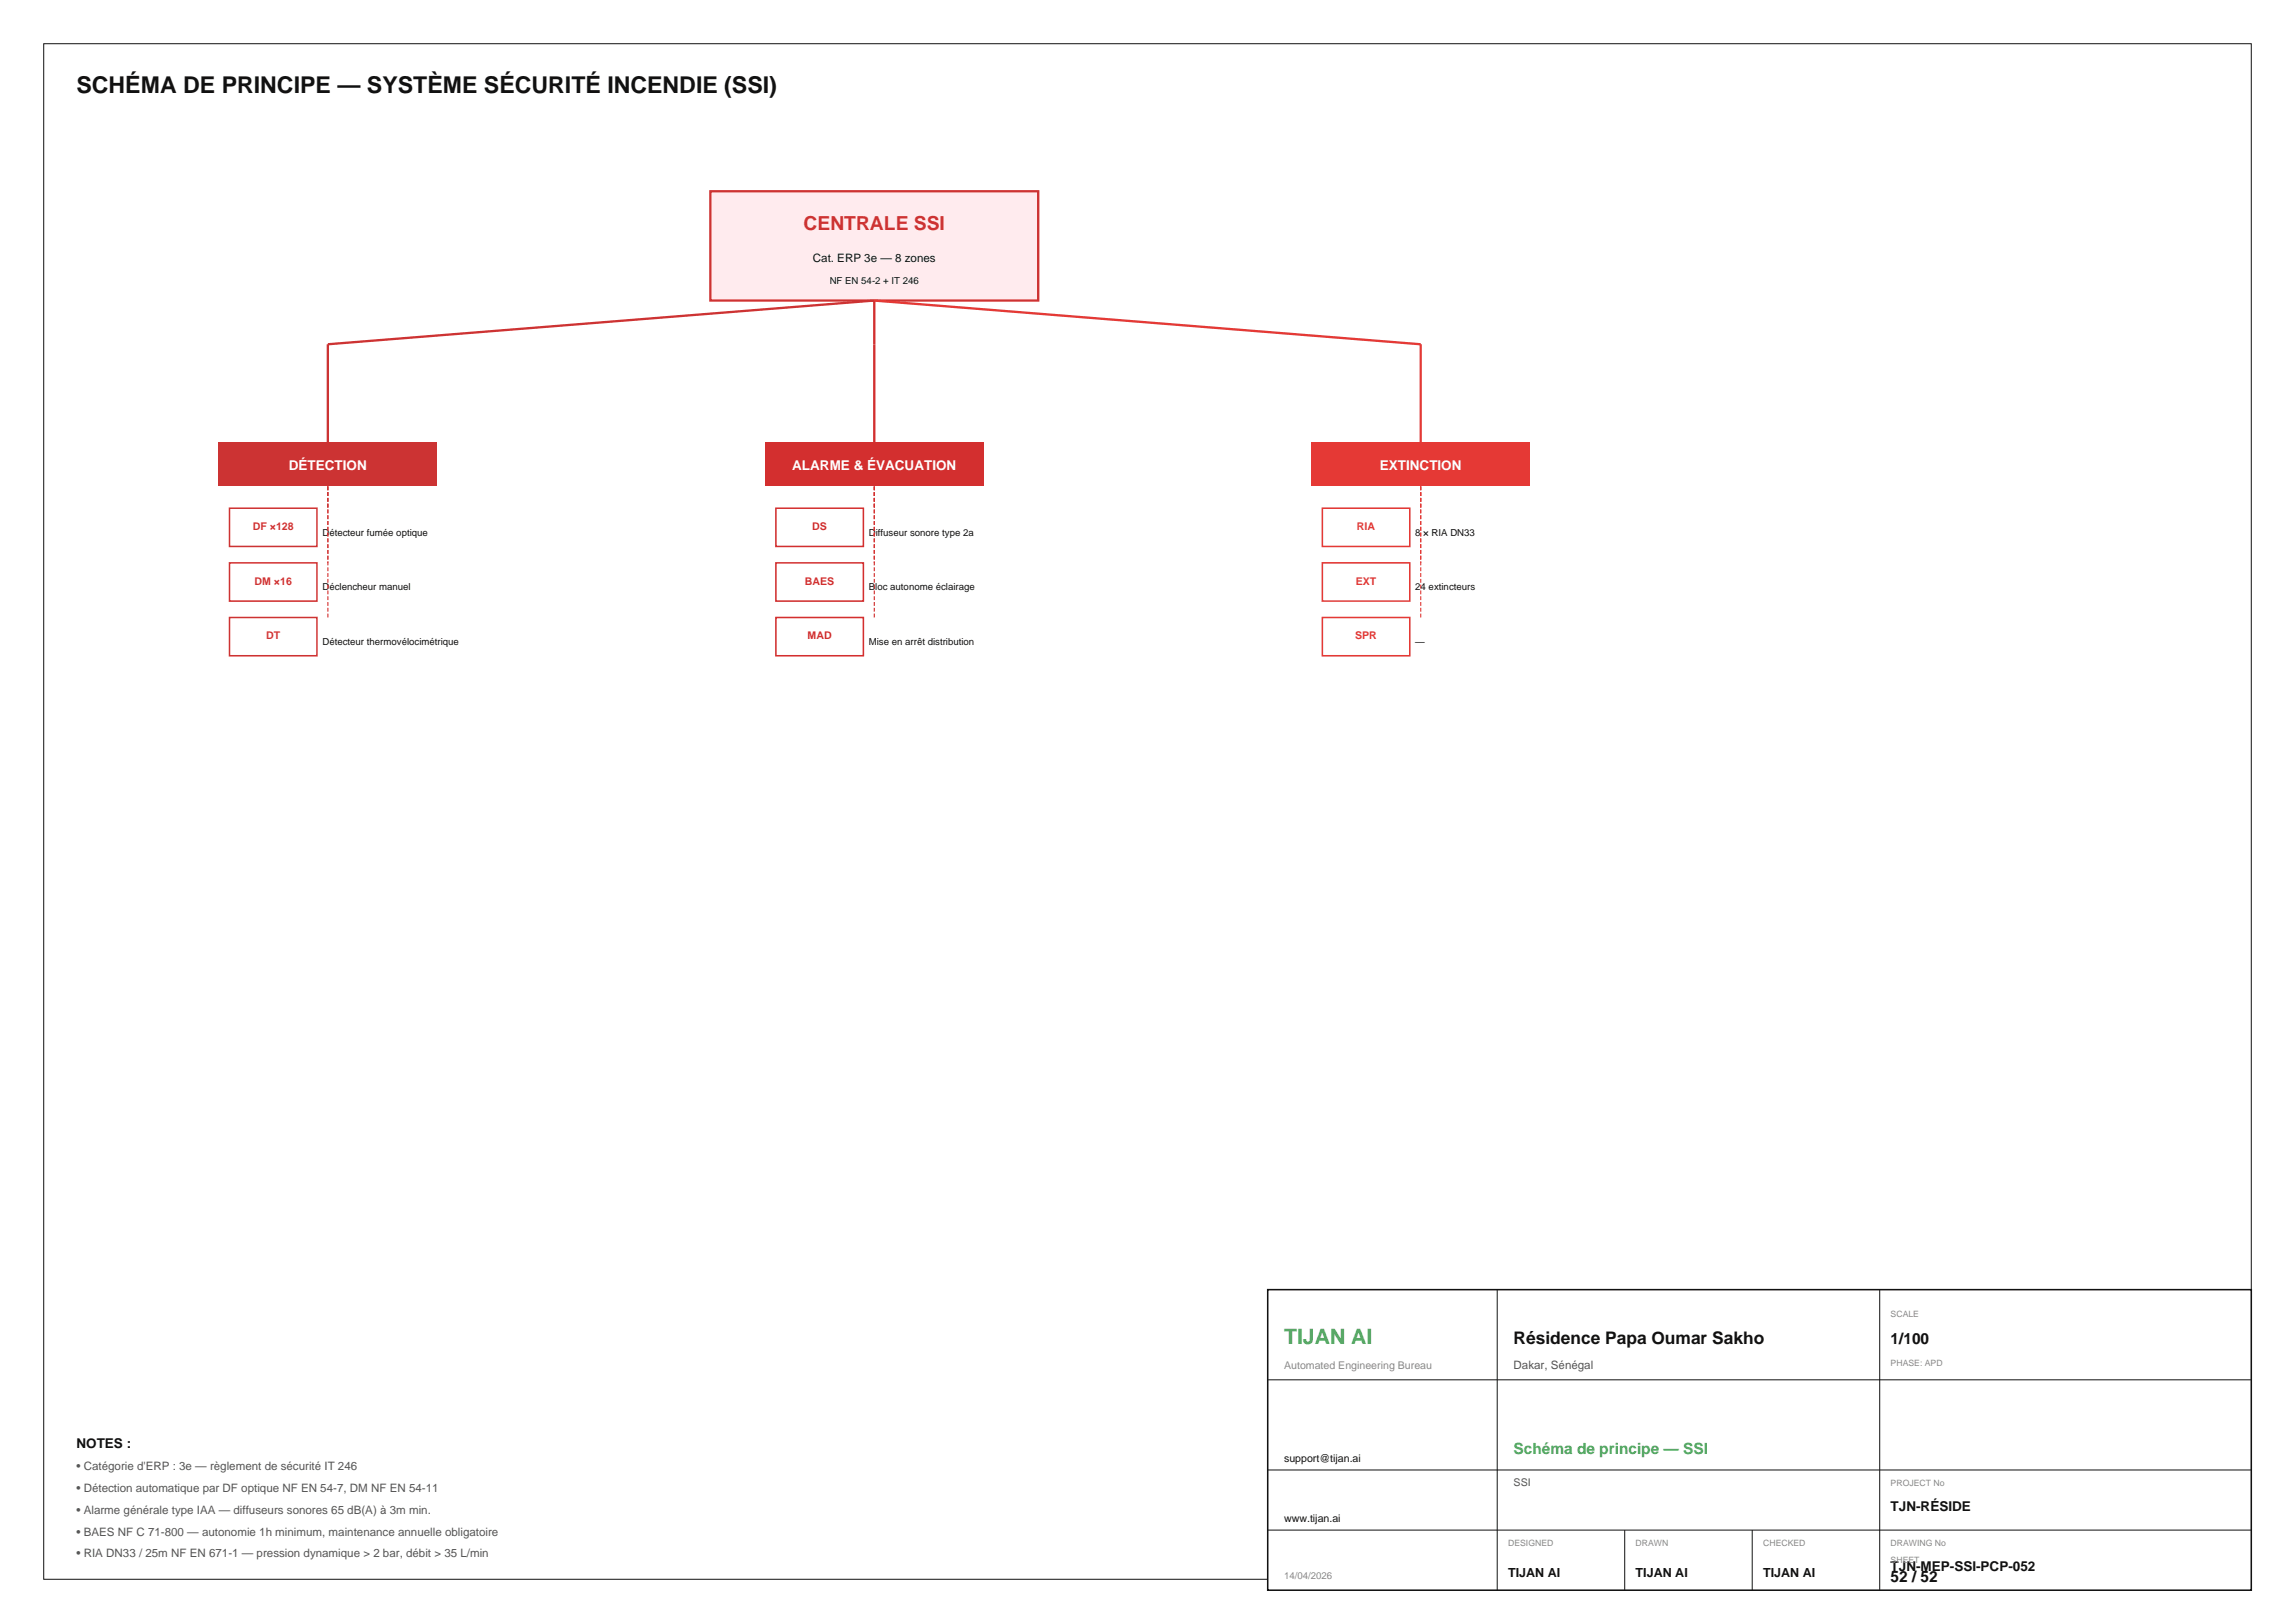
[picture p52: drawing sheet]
<svg xmlns="http://www.w3.org/2000/svg" width="420mm" height="297mm" viewBox="0 0 420 297" stroke-linecap="round" stroke-linejoin="round" font-family="sans-serif">
<defs><g id="words">
<text font-size="4.2" fill="#111" x="14" y="17">SCHÉMA DE PRINCIPE — SYSTÈME SÉCURITÉ INCENDIE (SSI)</text>
<text font-size="3.9" fill="#43a956" x="235" y="246">TIJAN AI</text>
<text font-size="3.5" fill="#c33" x="147.1" y="42">CENTRALE SSI</text>
<text font-size="3.2" fill="#111" x="277" y="246">Résidence Papa Oumar Sakho</text>
<g font-size="2.8" fill="#111">
<text x="346" y="246">1/100</text>
<text x="346" y="289.5">52 / 52</text>
</g>
<text font-size="2.8" fill="#43a956" x="277" y="266">Schéma de principe — SSI</text>
<g font-size="2.5" fill="#fff">
<text x="52.9" y="86">DÉTECTION</text>
<text x="145" y="86">ALARME &amp; ÉVACUATION</text>
<text x="252.5" y="86">EXTINCTION</text>
</g>
<g font-size="2.5" fill="#111">
<text x="14" y="265">NOTES :</text>
<text x="346" y="276.5">TJN-RÉSIDE</text>
<text x="346" y="287.5">TJN-MEP-SSI-PCP-052</text>
</g>
<g font-size="2.3" fill="#111">
<text x="276" y="288.5">TIJAN AI</text>
<text x="299.3" y="288.5">TIJAN AI</text>
<text x="322.7" y="288.5">TIJAN AI</text>
</g>
<text font-size="2.1" fill="#111" x="148.8" y="48">Cat. ERP 3e — 8 zones</text>
<g font-size="2.1" fill="#555">
<text x="277" y="250.5">Dakar, Sénégal</text>
<text x="14" y="269">• Catégorie d'ERP : 3e — règlement de sécurité IT 246</text>
<text x="14" y="273">• Détection automatique par DF optique NF EN 54-7, DM NF EN 54-11</text>
<text x="14" y="277">• Alarme générale type IAA — diffuseurs sonores 65 dB(A) à 3m min.</text>
<text x="14" y="281">• BAES NF C 71-800 — autonomie 1h minimum, maintenance annuelle obligatoire</text>
<text x="14" y="285">• RIA DN33 / 25m NF EN 671-1 — pression dynamique &gt; 2 bar, débit &gt; 35 L/min</text>
</g>
<g font-size="1.9" fill="#c33">
<text x="46.3" y="97">DF ×128</text>
<text x="46.6" y="107">DM ×16</text>
<text x="48.7" y="117">DT</text>
</g>
<g font-size="1.9" fill="#d32f2f">
<text x="148.7" y="97">DS</text>
<text x="147.3" y="107">BAES</text>
<text x="147.8" y="117">MAD</text>
</g>
<g font-size="1.9" fill="#e53935">
<text x="248.3" y="97">RIA</text>
<text x="248.1" y="107">EXT</text>
<text x="248" y="117">SPR</text>
</g>
<text font-size="1.9" fill="#888" x="235" y="250.5">Automated Engineering Bureau</text>
<g font-size="1.9" fill="#111">
<text x="235" y="267.5">support@tijan.ai</text>
<text x="235" y="278.5">www.tijan.ai</text>
</g>
<text font-size="1.9" fill="#555" x="277" y="272">SSI</text>
<g font-size="1.8" fill="#111">
<text x="151.8" y="52">NF EN 54-2 + IT 246</text>
<text x="59" y="98">Détecteur fumée optique</text>
<text x="159" y="98">Diffuseur sonore type 2a</text>
<text x="259" y="98">8 × RIA DN33</text>
<text x="59" y="108">Déclencheur manuel</text>
<text x="159" y="108">Bloc autonome éclairage</text>
<text x="259" y="108">24 extincteurs</text>
<text x="59" y="118">Détecteur thermovélocimétrique</text>
<text x="159" y="118">Mise en arrêt distribution</text>
<text x="259" y="118">—</text>
</g>
<text font-size="1.8" fill="#888" x="235" y="289">14/04/2026</text>
<g font-size="1.6" fill="#888">
<text x="346" y="241">SCALE</text>
<text x="346" y="250">PHASE: APD</text>
<text x="346" y="272">PROJECT No</text>
<text x="276" y="283">DESIGNED</text>
<text x="299.3" y="283">DRAWN</text>
<text x="322.7" y="283">CHECKED</text>
<text x="346" y="283">DRAWING No</text>
<text x="346" y="286">SHEET</text>
</g>
</g></defs>
<path d="M8 8h404v281h-404z" fill="none" stroke="#111" stroke-width=".18"/>
<path d="M130 35h60v20h-60z" fill-rule="evenodd" fill="#ffebee" stroke="#c33" stroke-width=".42"/>
<path d="M160 55l-100 8v22" fill="none" stroke="#c33" stroke-width=".42"/>
<path d="M40 81h40v8h-40z" fill-rule="evenodd" fill="#c33"/>
<path d="M42 93h16v7h-16z" fill-rule="evenodd" fill="#fff" stroke="#c33" stroke-width=".28"/>
<path d="M60 89v4" fill="none" stroke="#c33" stroke-width=".21" stroke-dasharray=".7 .4" stroke-linecap="butt"/>
<path d="M42 103h16v7h-16z" fill-rule="evenodd" fill="#fff" stroke="#c33" stroke-width=".28"/>
<path d="M60 89v14" fill="none" stroke="#c33" stroke-width=".21" stroke-dasharray=".7 .4" stroke-linecap="butt"/>
<path d="M42 113h16v7h-16z" fill-rule="evenodd" fill="#fff" stroke="#c33" stroke-width=".28"/>
<path d="M60 89v24" fill="none" stroke="#c33" stroke-width=".21" stroke-dasharray=".7 .4" stroke-linecap="butt"/>
<path d="M160 55v30" fill="none" stroke="#d32f2f" stroke-width=".42"/>
<path d="M140 81h40v8h-40z" fill-rule="evenodd" fill="#d32f2f"/>
<path d="M142 93h16v7h-16z" fill-rule="evenodd" fill="#fff" stroke="#d32f2f" stroke-width=".28"/>
<path d="M160 89v4" fill="none" stroke="#d32f2f" stroke-width=".21" stroke-dasharray=".7 .4" stroke-linecap="butt"/>
<path d="M142 103h16v7h-16z" fill-rule="evenodd" fill="#fff" stroke="#d32f2f" stroke-width=".28"/>
<path d="M160 89v14" fill="none" stroke="#d32f2f" stroke-width=".21" stroke-dasharray=".7 .4" stroke-linecap="butt"/>
<path d="M142 113h16v7h-16z" fill-rule="evenodd" fill="#fff" stroke="#d32f2f" stroke-width=".28"/>
<path d="M160 89v24" fill="none" stroke="#d32f2f" stroke-width=".21" stroke-dasharray=".7 .4" stroke-linecap="butt"/>
<path d="M160 55l100 8v22" fill="none" stroke="#e53935" stroke-width=".42"/>
<path d="M240 81h40v8h-40z" fill-rule="evenodd" fill="#e53935"/>
<path d="M242 93h16v7h-16z" fill-rule="evenodd" fill="#fff" stroke="#e53935" stroke-width=".28"/>
<path d="M260 89v4" fill="none" stroke="#e53935" stroke-width=".21" stroke-dasharray=".7 .4" stroke-linecap="butt"/>
<path d="M242 103h16v7h-16z" fill-rule="evenodd" fill="#fff" stroke="#e53935" stroke-width=".28"/>
<path d="M260 89v14" fill="none" stroke="#e53935" stroke-width=".21" stroke-dasharray=".7 .4" stroke-linecap="butt"/>
<path d="M242 113h16v7h-16z" fill-rule="evenodd" fill="#fff" stroke="#e53935" stroke-width=".28"/>
<path d="M260 89v24" fill="none" stroke="#e53935" stroke-width=".21" stroke-dasharray=".7 .4" stroke-linecap="butt"/>
<path d="M232 236h180v55h-180z" fill-rule="evenodd" fill="#fff" stroke="#111" stroke-width=".28"/>
<path d="M274 236v55M344 236v55M232 252.5h180M232 269h180M232 280h180M297.3 280v11M320.7 280v11" fill="none" stroke="#111" stroke-width=".18"/>
<use href="#words"/>
</svg>
